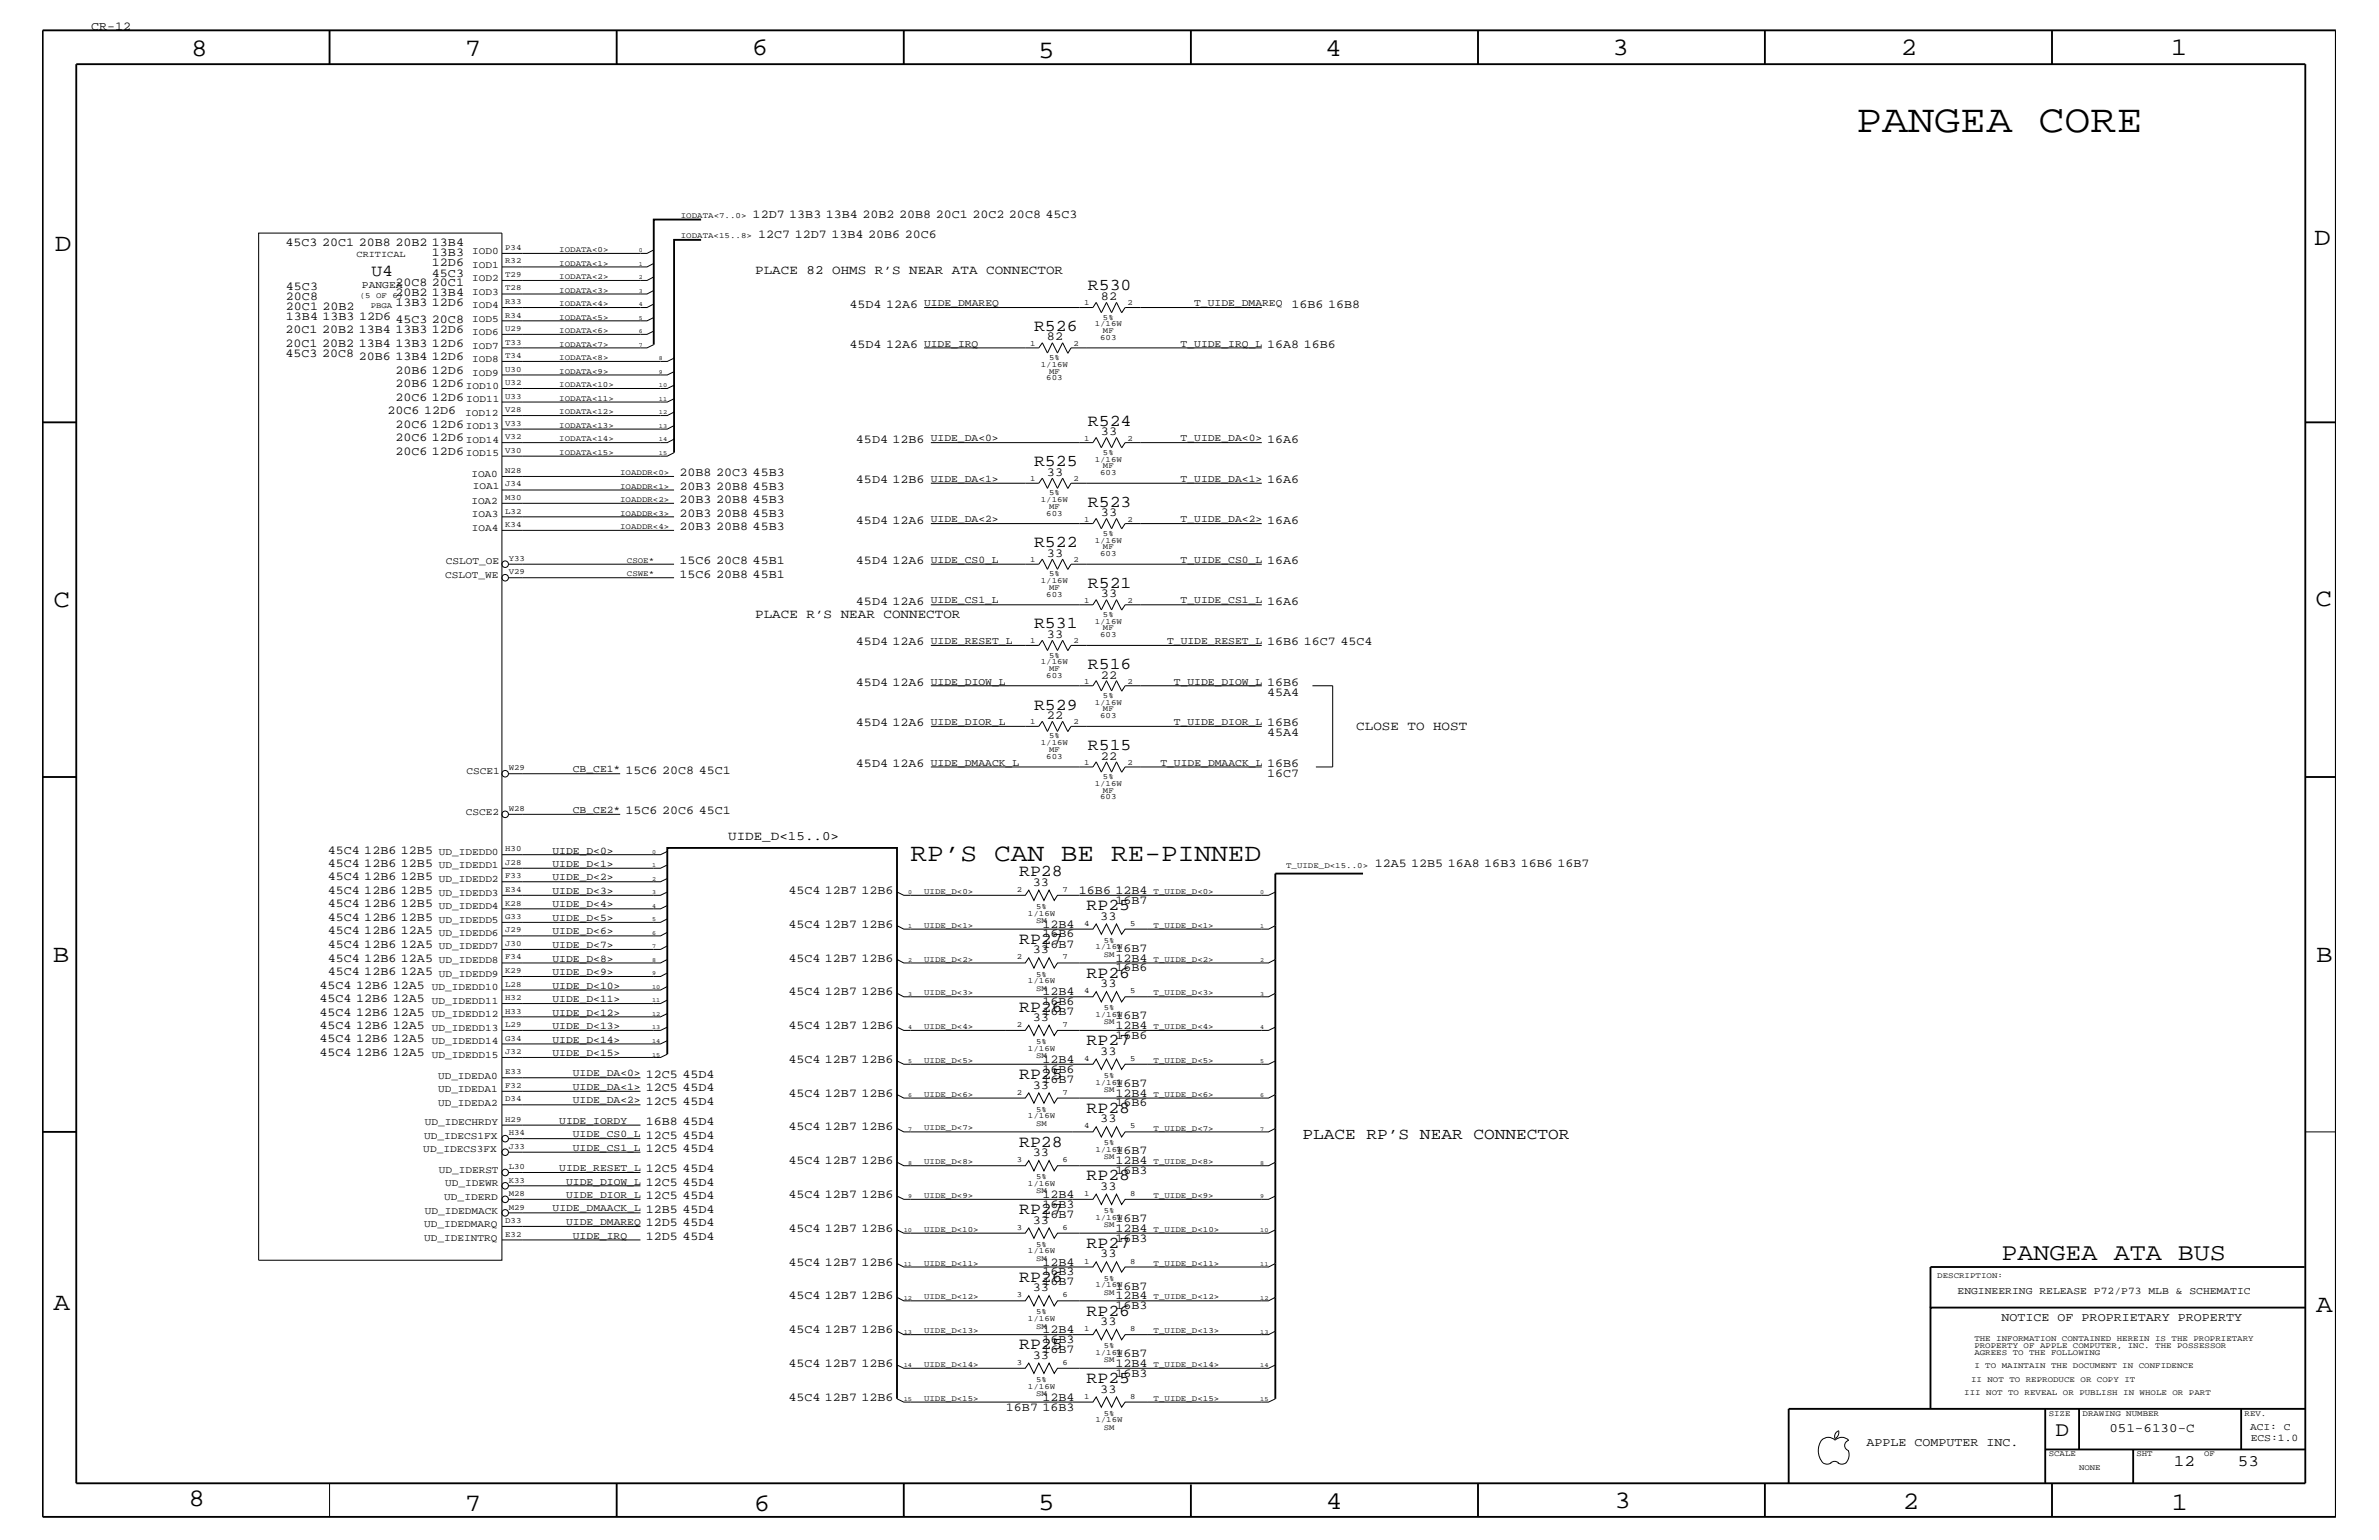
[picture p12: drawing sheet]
<svg xmlns="http://www.w3.org/2000/svg" width="432mm" height="279mm" viewBox="0 0 432 279" stroke-linecap="round" stroke-linejoin="round" font-family="sans-serif">
<defs><g id="words">
<text font-size="7.2" x="336.9" y="23.9">PANGEA CORE</text>
<g font-size="4.6">
<text x="34.7" y="10.2">8</text>
<text x="84.4" y="10.2">7</text>
<text x="136.4" y="10">6</text>
<text x="188.4" y="10.6">5</text>
<text x="240.5" y="10.2">4</text>
<text x="292.7" y="10">3</text>
<text x="345" y="9.9">2</text>
<text x="394" y="9.9">1</text>
<text x="9.9" y="45.6">D</text>
<text x="420" y="44.5">D</text>
<text x="9.7" y="110.2">C</text>
<text x="420.3" y="110">C</text>
<text x="165.3" y="156.3">RP’S CAN BE RE-PINNED</text>
<text x="9.6" y="174.6">B</text>
<text x="420.4" y="174.5">B</text>
<text x="9.7" y="237.7">A</text>
<text x="420.4" y="238.1">A</text>
<text x="34.2" y="273.3">8</text>
<text x="84.4" y="274.1">7</text>
<text x="136.8" y="274.1">6</text>
<text x="188.4" y="273.9">5</text>
<text x="240.7" y="273.8">4</text>
<text x="293" y="273.6">3</text>
<text x="345.4" y="273.8">2</text>
<text x="394.2" y="274">1</text>
</g>
<text font-size="4.4" x="363.3" y="228.6">PANGEA ATA BUS</text>
<text font-size="3.8" x="373.1" y="260.5">D</text>
<g font-size="3">
<text x="67.4" y="50">U4</text>
<text x="197.5" y="52.7">R530</text>
<text x="187.7" y="60.1">R526</text>
<text x="197.5" y="77.2">R524</text>
<text x="187.7" y="84.6">R525</text>
<text x="197.5" y="91.9">R523</text>
<text x="187.7" y="99.3">R522</text>
<text x="197.5" y="106.6">R521</text>
<text x="187.7" y="114">R531</text>
<text x="197.5" y="121.4">R516</text>
<text x="187.7" y="128.7">R529</text>
<text x="197.5" y="136.1">R515</text>
<text x="185" y="159">RP28</text>
<text x="197.2" y="165.1">RP25</text>
<text x="185" y="171.3">RP27</text>
<text x="197.2" y="177.4">RP26</text>
<text x="185" y="183.5">RP26</text>
<text x="197.2" y="189.7">RP27</text>
<text x="185" y="195.8">RP25</text>
<text x="197.2" y="201.9">RP28</text>
<text x="185" y="208">RP28</text>
<text x="197.2" y="214.2">RP28</text>
<text x="185" y="220.3">RP27</text>
<text x="197.2" y="226.4">RP27</text>
<text x="185" y="232.6">RP26</text>
<text x="197.2" y="238.7">RP26</text>
<text x="185" y="244.8">RP25</text>
<text x="197.2" y="251">RP25</text>
</g>
<g font-size="2.9">
<text x="236.4" y="206.6">PLACE RP’S NEAR CONNECTOR</text>
<text x="394.5" y="266">12</text>
<text x="406.2" y="266">53</text>
</g>
<g font-size="2.3">
<text x="137.1" y="49.7">PLACE 82 OHMS R’S NEAR ATA CONNECTOR</text>
<text x="137.1" y="112.2">PLACE R’S NEAR CONNECTOR</text>
<text x="246.2" y="132.4">CLOSE TO HOST</text>
<text x="132.2" y="152.4">UIDE_D&lt;15..0&gt;</text>
<text x="382.9" y="259.9">051-6130-C</text>
</g>
<g font-size="2.2">
<text x="16.6" y="5.5">CR-12</text>
<text x="136.6" y="39.6">12D7 13B3 13B4 20B2 20B8 20C1 20C2 20C8 45C3</text>
<text x="51.8" y="44.6">45C3 20C1 20B8 20B2 13B4</text>
<text x="78.4" y="46.4">13B3</text>
<text x="137.6" y="43.3">12C7 12D7 13B4 20B6 20C6</text>
<text x="51.9" y="52.6">45C3</text>
<text x="71.8" y="53.8">20B2 13B4</text>
<text x="71.8" y="51.9">20C8 20C1</text>
<text x="78.4" y="48.2">12D6</text>
<text x="78.4" y="50.2">45C3</text>
<text x="51.9" y="58">13B4 13B3 12D6</text>
<text x="51.9" y="56.2">20C1 20B2</text>
<text x="51.9" y="54.4">20C8</text>
<text x="71.8" y="55.5">13B3 12D6</text>
<text x="71.8" y="58.6">45C3 20C8</text>
<text x="154.2" y="55.8">45D4 12A6</text>
<text x="199.8" y="54.4">82</text>
<text x="234.4" y="55.8">16B6 16B8</text>
<text x="51.8" y="60.5">20C1 20B2 13B4 13B3 12D6</text>
<text x="51.8" y="62.9">20C1 20B2 13B4 13B3 12D6</text>
<text x="51.8" y="64.7">45C3 20C8</text>
<text x="65.1" y="65.3">20B6 13B4 12D6</text>
<text x="154.2" y="63.1">45D4 12A6</text>
<text x="190" y="61.8">82</text>
<text x="230" y="63.1">16A8 16B6</text>
<text x="71.8" y="67.8">20B6 12D6</text>
<text x="71.8" y="70.2">20B6 12D6</text>
<text x="70.3" y="75.1">20C6 12D6</text>
<text x="71.8" y="72.7">20C6 12D6</text>
<text x="71.8" y="77.6">20C6 12D6</text>
<text x="71.8" y="80.1">20C6 12D6</text>
<text x="71.8" y="82.5">20C6 12D6</text>
<text x="155.4" y="80.3">45D4 12B6</text>
<text x="199.8" y="79">33</text>
<text x="230" y="80.3">16A6</text>
<text x="123.3" y="86.4">20B8 20C3 45B3</text>
<text x="123.3" y="88.9">20B3 20B8 45B3</text>
<text x="155.4" y="87.7">45D4 12B6</text>
<text x="190" y="86.3">33</text>
<text x="230" y="87.7">16A6</text>
<text x="123.3" y="91.3">20B3 20B8 45B3</text>
<text x="123.3" y="93.8">20B3 20B8 45B3</text>
<text x="155.4" y="95">45D4 12A6</text>
<text x="199.8" y="93.6">33</text>
<text x="230" y="95">16A6</text>
<text x="123.3" y="96.2">20B3 20B8 45B3</text>
<text x="190" y="101">33</text>
<text x="123.3" y="102.4">15C6 20C8 45B1</text>
<text x="123.3" y="104.8">15C6 20B8 45B1</text>
<text x="155.4" y="102.4">45D4 12A6</text>
<text x="230" y="102.4">16A6</text>
<text x="155.4" y="109.7">45D4 12A6</text>
<text x="199.8" y="108.4">33</text>
<text x="230" y="109.7">16A6</text>
<text x="155.4" y="117.1">45D4 12A6</text>
<text x="190" y="115.7">33</text>
<text x="230" y="117.1">16B6 16C7 45C4</text>
<text x="155.4" y="124.4">45D4 12A6</text>
<text x="199.8" y="123.1">22</text>
<text x="230" y="124.4">16B6</text>
<text x="155.4" y="131.8">45D4 12A6</text>
<text x="190" y="130.4">22</text>
<text x="230" y="126.2">45A4</text>
<text x="230" y="131.8">16B6</text>
<text x="199.8" y="137.8">22</text>
<text x="230" y="133.6">45A4</text>
<text x="113.5" y="140.4">15C6 20C8 45C1</text>
<text x="155.4" y="139.1">45D4 12A6</text>
<text x="230" y="139.1">16B6</text>
<text x="230" y="140.9">16C7</text>
<text x="113.5" y="147.7">15C6 20C6 45C1</text>
<text x="59.5" y="154.9">45C4 12B6 12B5</text>
<text x="59.5" y="157.3">45C4 12B6 12B5</text>
<text x="59.5" y="159.7">45C4 12B6 12B5</text>
<text x="187.5" y="160.7">33</text>
<text x="249.5" y="157.4">12A5 12B5 16A8 16B3 16B6 16B7</text>
<text x="59.5" y="162.2">45C4 12B6 12B5</text>
<text x="59.5" y="164.6">45C4 12B6 12B5</text>
<text x="59.5" y="167.1">45C4 12B6 12B5</text>
<text x="143.1" y="162.2">45C4 12B7 12B6</text>
<text x="195.8" y="162.2">16B6 12B4</text>
<text x="199.7" y="166.8">33</text>
<text x="202.5" y="164">16B7</text>
<text x="59.5" y="169.5">45C4 12B6 12A5</text>
<text x="59.5" y="172">45C4 12B6 12A5</text>
<text x="143.1" y="168.3">45C4 12B7 12B6</text>
<text x="187.5" y="173">33</text>
<text x="189.2" y="168.3">12B4</text>
<text x="189.2" y="170.1">16B6</text>
<text x="189.2" y="171.9">16B7</text>
<text x="202.5" y="172.7">16B7</text>
<text x="58" y="179.4">45C4 12B6 12A5</text>
<text x="59.5" y="174.5">45C4 12B6 12A5</text>
<text x="59.5" y="176.9">45C4 12B6 12A5</text>
<text x="143.1" y="174.4">45C4 12B7 12B6</text>
<text x="199.7" y="179.1">33</text>
<text x="202.5" y="174.4">12B4</text>
<text x="202.5" y="176.2">16B6</text>
<text x="58" y="181.8">45C4 12B6 12A5</text>
<text x="58" y="184.3">45C4 12B6 12A5</text>
<text x="143.1" y="180.6">45C4 12B7 12B6</text>
<text x="187.5" y="185.3">33</text>
<text x="189.2" y="180.6">12B4</text>
<text x="189.2" y="182.4">16B6</text>
<text x="189.2" y="184.1">16B7</text>
<text x="202.5" y="184.9">16B7</text>
<text x="58" y="186.7">45C4 12B6 12A5</text>
<text x="58" y="189.1">45C4 12B6 12A5</text>
<text x="58" y="191.6">45C4 12B6 12A5</text>
<text x="143.1" y="186.7">45C4 12B7 12B6</text>
<text x="199.7" y="191.4">33</text>
<text x="202.5" y="186.7">12B4</text>
<text x="202.5" y="188.5">16B6</text>
<text x="117.2" y="195.5">12C5 45D4</text>
<text x="117.2" y="198">12C5 45D4</text>
<text x="143.1" y="192.8">45C4 12B7 12B6</text>
<text x="187.5" y="197.5">33</text>
<text x="189.2" y="192.8">12B4</text>
<text x="189.2" y="194.6">16B6</text>
<text x="189.2" y="196.4">16B7</text>
<text x="202.5" y="197.2">16B7</text>
<text x="117.2" y="200.4">12C5 45D4</text>
<text x="143.1" y="199">45C4 12B7 12B6</text>
<text x="199.7" y="203.6">33</text>
<text x="202.5" y="199">12B4</text>
<text x="202.5" y="200.7">16B6</text>
<text x="117.2" y="206.6">12C5 45D4</text>
<text x="117.2" y="209">12C5 45D4</text>
<text x="117.2" y="204.1">16B8 45D4</text>
<text x="143.1" y="205.1">45C4 12B7 12B6</text>
<text x="187.5" y="209.8">33</text>
<text x="202.5" y="209.4">16B7</text>
<text x="117.2" y="212.7">12C5 45D4</text>
<text x="117.2" y="215.1">12C5 45D4</text>
<text x="143.1" y="211.2">45C4 12B7 12B6</text>
<text x="199.7" y="215.9">33</text>
<text x="202.5" y="211.2">12B4</text>
<text x="202.5" y="213">16B3</text>
<text x="117.2" y="217.6">12C5 45D4</text>
<text x="117.2" y="220">12B5 45D4</text>
<text x="143.1" y="217.4">45C4 12B7 12B6</text>
<text x="189.2" y="217.4">12B4</text>
<text x="189.2" y="219.1">16B3</text>
<text x="189.2" y="220.9">16B7</text>
<text x="202.5" y="221.7">16B7</text>
<text x="117.2" y="222.5">12D5 45D4</text>
<text x="117.2" y="224.9">12D5 45D4</text>
<text x="143.1" y="223.5">45C4 12B7 12B6</text>
<text x="187.5" y="222">33</text>
<text x="202.5" y="223.5">12B4</text>
<text x="202.5" y="225.3">16B3</text>
<text x="143.1" y="229.6">45C4 12B7 12B6</text>
<text x="189.2" y="229.6">12B4</text>
<text x="189.2" y="231.4">16B3</text>
<text x="189.2" y="233.2">16B7</text>
<text x="199.7" y="228.1">33</text>
<text x="202.5" y="234">16B7</text>
<text x="143.1" y="235.7">45C4 12B7 12B6</text>
<text x="187.5" y="234.3">33</text>
<text x="202.5" y="235.7">12B4</text>
<text x="202.5" y="237.5">16B3</text>
<text x="363.3" y="239.7">NOTICE OF PROPRIETARY PROPERTY</text>
<text x="143.1" y="241.9">45C4 12B7 12B6</text>
<text x="189.2" y="241.9">12B4</text>
<text x="189.2" y="243.7">16B3</text>
<text x="189.2" y="245.4">16B7</text>
<text x="199.7" y="240.4">33</text>
<text x="143.1" y="248">45C4 12B7 12B6</text>
<text x="187.5" y="246.5">33</text>
<text x="202.5" y="248">12B4</text>
<text x="202.5" y="249.8">16B3</text>
<text x="202.5" y="246.2">16B7</text>
<text x="143.1" y="254.1">45C4 12B7 12B6</text>
<text x="182.6" y="255.9">16B7 16B3</text>
<text x="189.2" y="254.1">12B4</text>
<text x="199.7" y="252.7">33</text>
<text x="338.8" y="262.3">APPLE COMPUTER INC.</text>
</g>
<g font-size="1.9">
<text x="65.7" y="52.2">PANGEA</text>
<text x="167.7" y="55.5">UIDE_DMAREQ</text>
<text x="216.7" y="55.5">T_UIDE_DMAREQ</text>
<text x="167.7" y="62.9">UIDE_IRQ</text>
<text x="214.3" y="62.9">T_UIDE_IRQ_L</text>
<text x="169" y="80.1">UIDE_DA&lt;0&gt;</text>
<text x="214.3" y="80.1">T_UIDE_DA&lt;0&gt;</text>
<text x="169" y="87.4">UIDE_DA&lt;1&gt;</text>
<text x="214.3" y="87.4">T_UIDE_DA&lt;1&gt;</text>
<text x="169" y="94.8">UIDE_DA&lt;2&gt;</text>
<text x="214.3" y="94.8">T_UIDE_DA&lt;2&gt;</text>
<text x="169" y="102.1">UIDE_CS0_L</text>
<text x="214.3" y="102.1">T_UIDE_CS0_L</text>
<text x="169" y="109.5">UIDE_CS1_L</text>
<text x="214.3" y="109.5">T_UIDE_CS1_L</text>
<text x="169" y="116.8">UIDE_RESET_L</text>
<text x="211.8" y="116.8">T_UIDE_RESET_L</text>
<text x="169" y="124.2">UIDE_DIOW_L</text>
<text x="213.1" y="124.2">T_UIDE_DIOW_L</text>
<text x="169" y="131.5">UIDE_DIOR_L</text>
<text x="213.1" y="131.5">T_UIDE_DIOR_L</text>
<text x="104" y="140.1">CB_CE1*</text>
<text x="169" y="138.9">UIDE_DMAACK_L</text>
<text x="210.6" y="138.9">T_UIDE_DMAACK_L</text>
<text x="104" y="147.5">CB_CE2*</text>
<text x="100.3" y="154.9">UIDE_D&lt;0&gt;</text>
<text x="100.3" y="157.3">UIDE_D&lt;1&gt;</text>
<text x="100.3" y="159.7">UIDE_D&lt;2&gt;</text>
<text x="100.3" y="162.2">UIDE_D&lt;3&gt;</text>
<text x="100.3" y="164.6">UIDE_D&lt;4&gt;</text>
<text x="100.3" y="167.1">UIDE_D&lt;5&gt;</text>
<text x="100.3" y="169.5">UIDE_D&lt;6&gt;</text>
<text x="100.3" y="172">UIDE_D&lt;7&gt;</text>
<text x="100.3" y="174.5">UIDE_D&lt;8&gt;</text>
<text x="100.3" y="176.9">UIDE_D&lt;9&gt;</text>
<text x="100.3" y="179.4">UIDE_D&lt;10&gt;</text>
<text x="100.3" y="181.8">UIDE_D&lt;11&gt;</text>
<text x="100.3" y="184.3">UIDE_D&lt;12&gt;</text>
<text x="100.3" y="186.7">UIDE_D&lt;13&gt;</text>
<text x="100.3" y="189.1">UIDE_D&lt;14&gt;</text>
<text x="100.3" y="191.6">UIDE_D&lt;15&gt;</text>
<text x="104" y="195.3">UIDE_DA&lt;0&gt;</text>
<text x="104" y="197.7">UIDE_DA&lt;1&gt;</text>
<text x="101.5" y="203.9">UIDE_IORDY</text>
<text x="104" y="200.2">UIDE_DA&lt;2&gt;</text>
<text x="104" y="206.3">UIDE_CS0_L</text>
<text x="104" y="208.8">UIDE_CS1_L</text>
<text x="101.5" y="212.5">UIDE_RESET_L</text>
<text x="102.7" y="214.9">UIDE_DIOW_L</text>
<text x="100.3" y="219.8">UIDE_DMAACK_L</text>
<text x="102.7" y="217.4">UIDE_DIOR_L</text>
<text x="102.7" y="222.2">UIDE_DMAREQ</text>
<text x="104" y="224.7">UIDE_IRQ</text>
<text x="355.3" y="234.8">ENGINEERING RELEASE P72/P73 MLB &amp; SCHEMATIC</text>
<text x="408.4" y="259.5">ACI: C</text>
<text x="408.5" y="261.5">ECS:1.0</text>
</g>
<g font-size="1.8">
<text x="85.7" y="46.1">IOD0</text>
<text x="85.7" y="48.6">IOD1</text>
<text x="85.7" y="53.5">IOD3</text>
<text x="85.7" y="51">IOD2</text>
<text x="85.7" y="58.4">IOD5</text>
<text x="85.7" y="55.9">IOD4</text>
<text x="85.7" y="63.3">IOD7</text>
<text x="85.7" y="60.8">IOD6</text>
<text x="85.7" y="65.7">IOD8</text>
<text x="84.5" y="70.7">IOD10</text>
<text x="85.7" y="68.2">IOD9</text>
<text x="84.4" y="75.4">IOD12</text>
<text x="84.5" y="77.9">IOD13</text>
<text x="84.6" y="73">IOD11</text>
<text x="84.5" y="80.3">IOD14</text>
<text x="84.5" y="82.8">IOD15</text>
<text x="85.6" y="86.6">IOA0</text>
<text x="85.8" y="88.8">IOA1</text>
<text x="85.6" y="91.4">IOA2</text>
<text x="85.6" y="93.8">IOA3</text>
<text x="85.6" y="96.4">IOA4</text>
<text x="80.8" y="104.9">CSLOT_WE</text>
<text x="80.9" y="102.3">CSLOT_OE</text>
<text x="84.7" y="140.5">CSCE1</text>
<text x="84.5" y="147.9">CSCE2</text>
<text x="79.6" y="155.1">UD_IDEDD0</text>
<text x="79.6" y="160">UD_IDEDD2</text>
<text x="79.6" y="157.6">UD_IDEDD1</text>
<text x="79.6" y="162.5">UD_IDEDD3</text>
<text x="79.6" y="164.9">UD_IDEDD4</text>
<text x="79.6" y="167.4">UD_IDEDD5</text>
<text x="79.6" y="172.3">UD_IDEDD7</text>
<text x="79.6" y="169.8">UD_IDEDD6</text>
<text x="78.4" y="179.6">UD_IDEDD10</text>
<text x="79.6" y="177.2">UD_IDEDD9</text>
<text x="79.6" y="174.7">UD_IDEDD8</text>
<text x="78.4" y="184.5">UD_IDEDD12</text>
<text x="78.4" y="182.1">UD_IDEDD11</text>
<text x="78.4" y="187">UD_IDEDD13</text>
<text x="78.4" y="189.4">UD_IDEDD14</text>
<text x="78.4" y="191.9">UD_IDEDD15</text>
<text x="79.5" y="195.7">UD_IDEDA0</text>
<text x="79.5" y="200.6">UD_IDEDA2</text>
<text x="79.5" y="198.1">UD_IDEDA1</text>
<text x="76.8" y="209">UD_IDECS3FX</text>
<text x="77" y="206.6">UD_IDECS1FX</text>
<text x="77.1" y="204.1">UD_IDECHRDY</text>
<text x="79.6" y="212.7">UD_IDERST</text>
<text x="80.8" y="215.2">UD_IDEWR</text>
<text x="77.1" y="220.2">UD_IDEDMACK</text>
<text x="80.6" y="217.8">UD_IDERD</text>
<text x="77" y="222.5">UD_IDEDMARQ</text>
<text x="77" y="225.1">UD_IDEINTRQ</text>
</g>
<text font-size="1.7" x="64.7" y="46.6">CRITICAL</text>
<g font-size="1.5">
<text x="123.6" y="39.6">IODATA&lt;7..0&gt;</text>
<text x="91.7" y="47.8">R32</text>
<text x="91.7" y="45.3">P34</text>
<text x="101.5" y="45.7">IODATA&lt;0&gt;</text>
<text x="123.6" y="43.3">IODATA&lt;15..8&gt;</text>
<text x="91.7" y="52.7">T28</text>
<text x="91.7" y="50.2">T29</text>
<text x="101.5" y="48.2">IODATA&lt;1&gt;</text>
<text x="101.5" y="50.6">IODATA&lt;2&gt;</text>
<text x="101.5" y="53.1">IODATA&lt;3&gt;</text>
<text x="65.3" y="54.1">(5 OF 6)</text>
<text x="67.3" y="55.9">PBGA</text>
<text x="91.7" y="57.6">R34</text>
<text x="91.7" y="55.2">R33</text>
<text x="101.5" y="55.5">IODATA&lt;4&gt;</text>
<text x="101.5" y="58">IODATA&lt;5&gt;</text>
<text x="196.8" y="55.4">1</text>
<text x="198.7" y="59.2">1/16W</text>
<text x="200.2" y="58">5%</text>
<text x="204.6" y="55.4">2</text>
<text x="91.7" y="65">T34</text>
<text x="91.7" y="62.5">T33</text>
<text x="91.7" y="60.1">U29</text>
<text x="101.5" y="60.5">IODATA&lt;6&gt;</text>
<text x="101.5" y="62.9">IODATA&lt;7&gt;</text>
<text x="101.5" y="65.3">IODATA&lt;8&gt;</text>
<text x="187" y="62.8">1</text>
<text x="190.4" y="65.3">5%</text>
<text x="194.8" y="62.8">2</text>
<text x="199.7" y="61.7">603</text>
<text x="200.2" y="60.5">MF</text>
<text x="91.7" y="67.4">U30</text>
<text x="91.7" y="69.9">U32</text>
<text x="101.5" y="67.8">IODATA&lt;9&gt;</text>
<text x="101.5" y="70.2">IODATA&lt;10&gt;</text>
<text x="188.9" y="66.5">1/16W</text>
<text x="189.9" y="69">603</text>
<text x="190.4" y="67.8">MF</text>
<text x="91.7" y="77.2">V33</text>
<text x="91.7" y="74.8">V28</text>
<text x="91.7" y="72.3">U33</text>
<text x="101.5" y="72.7">IODATA&lt;11&gt;</text>
<text x="101.5" y="75.1">IODATA&lt;12&gt;</text>
<text x="101.5" y="77.6">IODATA&lt;13&gt;</text>
<text x="91.7" y="82.1">V30</text>
<text x="91.7" y="79.7">V32</text>
<text x="101.5" y="80.1">IODATA&lt;14&gt;</text>
<text x="101.5" y="82.5">IODATA&lt;15&gt;</text>
<text x="196.8" y="79.9">1</text>
<text x="198.7" y="83.7">1/16W</text>
<text x="200.2" y="82.5">5%</text>
<text x="204.6" y="79.9">2</text>
<text x="91.7" y="88.3">J34</text>
<text x="91.7" y="85.8">N28</text>
<text x="112.6" y="86.2">IOADDR&lt;0&gt;</text>
<text x="112.6" y="88.6">IOADDR&lt;1&gt;</text>
<text x="187" y="87.3">1</text>
<text x="190.4" y="89.9">5%</text>
<text x="194.8" y="87.3">2</text>
<text x="199.7" y="86.2">603</text>
<text x="200.2" y="85">MF</text>
<text x="91.7" y="95.6">K34</text>
<text x="91.7" y="93.2">L32</text>
<text x="91.7" y="90.7">M30</text>
<text x="112.6" y="91.1">IOADDR&lt;2&gt;</text>
<text x="112.6" y="93.6">IOADDR&lt;3&gt;</text>
<text x="112.6" y="96">IOADDR&lt;4&gt;</text>
<text x="188.9" y="91.1">1/16W</text>
<text x="189.9" y="93.6">603</text>
<text x="190.4" y="92.3">MF</text>
<text x="196.8" y="94.7">1</text>
<text x="204.6" y="94.7">2</text>
<text x="92.3" y="101.8">Y33</text>
<text x="187" y="102">1</text>
<text x="194.8" y="102">2</text>
<text x="198.7" y="98.4">1/16W</text>
<text x="199.7" y="100.9">603</text>
<text x="200.2" y="99.7">MF</text>
<text x="200.2" y="97.2">5%</text>
<text x="92.3" y="104.2">V29</text>
<text x="113.8" y="102.1">CSOE*</text>
<text x="113.8" y="104.6">CSWE*</text>
<text x="188.9" y="105.8">1/16W</text>
<text x="190.4" y="107">MF</text>
<text x="190.4" y="104.6">5%</text>
<text x="189.9" y="108.2">603</text>
<text x="196.8" y="109.3">1</text>
<text x="198.7" y="113.2">1/16W</text>
<text x="200.2" y="111.9">5%</text>
<text x="204.6" y="109.3">2</text>
<text x="187" y="116.7">1</text>
<text x="190.4" y="119.3">5%</text>
<text x="194.8" y="116.7">2</text>
<text x="199.7" y="115.6">603</text>
<text x="200.2" y="114.4">MF</text>
<text x="188.9" y="120.5">1/16W</text>
<text x="189.9" y="123">603</text>
<text x="190.4" y="121.8">MF</text>
<text x="196.8" y="124.1">1</text>
<text x="204.6" y="124.1">2</text>
<text x="187" y="131.4">1</text>
<text x="194.8" y="131.4">2</text>
<text x="198.7" y="127.8">1/16W</text>
<text x="199.7" y="130.3">603</text>
<text x="200.2" y="129.1">MF</text>
<text x="200.2" y="126.6">5%</text>
<text x="188.9" y="135.2">1/16W</text>
<text x="189.9" y="137.7">603</text>
<text x="190.4" y="136.4">MF</text>
<text x="190.4" y="134">5%</text>
<text x="92.3" y="139.7">W29</text>
<text x="196.8" y="138.8">1</text>
<text x="198.7" y="142.6">1/16W</text>
<text x="200.2" y="143.8">MF</text>
<text x="200.2" y="141.4">5%</text>
<text x="204.6" y="138.8">2</text>
<text x="92.3" y="147.1">W28</text>
<text x="199.7" y="145">603</text>
<text x="91.7" y="154.5">H30</text>
<text x="91.7" y="161.8">E34</text>
<text x="91.7" y="159.4">F33</text>
<text x="91.7" y="156.9">J28</text>
<text x="184.5" y="161.8">2</text>
<text x="192.9" y="161.8">7</text>
<text x="233.4" y="157.4">T_UIDE_D&lt;15..0&gt;</text>
<text x="91.7" y="166.7">G33</text>
<text x="91.7" y="164.3">K28</text>
<text x="167.7" y="162.2">UIDE_D&lt;0&gt;</text>
<text x="186.6" y="166.1">1/16W</text>
<text x="188.1" y="164.9">5%</text>
<text x="188.1" y="167.5">SM</text>
<text x="196.8" y="167.9">4</text>
<text x="205.1" y="167.9">5</text>
<text x="209.4" y="162.2">T_UIDE_D&lt;0&gt;</text>
<text x="91.7" y="171.6">J30</text>
<text x="91.7" y="169.2">J29</text>
<text x="167.7" y="168.3">UIDE_D&lt;1&gt;</text>
<text x="198.8" y="172.3">1/16W</text>
<text x="200.3" y="171">5%</text>
<text x="200.3" y="173.6">SM</text>
<text x="209.4" y="168.3">T_UIDE_D&lt;1&gt;</text>
<text x="91.7" y="176.5">K29</text>
<text x="91.7" y="174.1">F34</text>
<text x="91.7" y="179">L28</text>
<text x="167.7" y="174.5">UIDE_D&lt;2&gt;</text>
<text x="184.5" y="174.1">2</text>
<text x="186.6" y="178.4">1/16W</text>
<text x="188.1" y="177.2">5%</text>
<text x="188.1" y="179.7">SM</text>
<text x="192.9" y="174.1">7</text>
<text x="209.4" y="174.5">T_UIDE_D&lt;2&gt;</text>
<text x="91.7" y="183.9">H33</text>
<text x="91.7" y="181.4">H32</text>
<text x="167.7" y="180.6">UIDE_D&lt;3&gt;</text>
<text x="196.8" y="180.2">4</text>
<text x="198.8" y="184.5">1/16W</text>
<text x="200.3" y="183.3">5%</text>
<text x="200.3" y="185.8">SM</text>
<text x="205.1" y="180.2">5</text>
<text x="209.4" y="180.6">T_UIDE_D&lt;3&gt;</text>
<text x="91.7" y="191.3">J32</text>
<text x="91.7" y="188.8">G34</text>
<text x="91.7" y="186.3">L29</text>
<text x="167.7" y="186.7">UIDE_D&lt;4&gt;</text>
<text x="184.5" y="186.4">2</text>
<text x="186.6" y="190.6">1/16W</text>
<text x="188.1" y="189.4">5%</text>
<text x="188.1" y="192">SM</text>
<text x="192.9" y="186.4">7</text>
<text x="209.4" y="186.7">T_UIDE_D&lt;4&gt;</text>
<text x="91.7" y="197.4">F32</text>
<text x="91.7" y="194.9">E33</text>
<text x="167.7" y="192.8">UIDE_D&lt;5&gt;</text>
<text x="196.8" y="192.5">4</text>
<text x="198.8" y="196.8">1/16W</text>
<text x="200.3" y="195.5">5%</text>
<text x="205.1" y="192.5">5</text>
<text x="209.4" y="192.8">T_UIDE_D&lt;5&gt;</text>
<text x="91.7" y="199.8">D34</text>
<text x="91.7" y="203.5">H29</text>
<text x="167.7" y="199">UIDE_D&lt;6&gt;</text>
<text x="184.5" y="198.6">2</text>
<text x="186.6" y="202.9">1/16W</text>
<text x="188.1" y="201.7">5%</text>
<text x="192.9" y="198.6">7</text>
<text x="200.3" y="198.1">SM</text>
<text x="209.4" y="199">T_UIDE_D&lt;6&gt;</text>
<text x="92.3" y="208.4">J33</text>
<text x="92.3" y="205.9">H34</text>
<text x="167.7" y="205.1">UIDE_D&lt;7&gt;</text>
<text x="188.1" y="204.3">SM</text>
<text x="196.8" y="204.7">4</text>
<text x="198.8" y="209">1/16W</text>
<text x="200.3" y="207.8">5%</text>
<text x="205.1" y="204.7">5</text>
<text x="209.4" y="205.1">T_UIDE_D&lt;7&gt;</text>
<text x="92.3" y="214.5">K33</text>
<text x="92.3" y="212.1">L30</text>
<text x="167.7" y="211.2">UIDE_D&lt;8&gt;</text>
<text x="184.5" y="210.9">3</text>
<text x="186.6" y="215.1">1/16W</text>
<text x="188.1" y="213.9">5%</text>
<text x="192.9" y="210.9">6</text>
<text x="200.3" y="210.4">SM</text>
<text x="209.4" y="211.2">T_UIDE_D&lt;8&gt;</text>
<text x="91.7" y="221.9">D33</text>
<text x="92.3" y="217">M28</text>
<text x="92.3" y="219.5">M29</text>
<text x="167.7" y="217.4">UIDE_D&lt;9&gt;</text>
<text x="188.1" y="216.5">SM</text>
<text x="196.8" y="217">1</text>
<text x="198.8" y="221.3">1/16W</text>
<text x="200.3" y="220">5%</text>
<text x="205.1" y="217">8</text>
<text x="209.4" y="217.4">T_UIDE_D&lt;9&gt;</text>
<text x="91.7" y="224.4">E32</text>
<text x="167.7" y="223.5">UIDE_D&lt;10&gt;</text>
<text x="184.5" y="223.1">3</text>
<text x="186.6" y="227.4">1/16W</text>
<text x="188.1" y="226.2">5%</text>
<text x="192.9" y="223.1">6</text>
<text x="200.3" y="222.6">SM</text>
<text x="209.4" y="223.5">T_UIDE_D&lt;10&gt;</text>
<text x="167.7" y="229.6">UIDE_D&lt;11&gt;</text>
<text x="188.1" y="228.8">SM</text>
<text x="196.8" y="229.2">1</text>
<text x="198.8" y="233.6">1/16W</text>
<text x="200.3" y="232.3">5%</text>
<text x="205.1" y="229.2">8</text>
<text x="209.4" y="229.6">T_UIDE_D&lt;11&gt;</text>
<text x="351.6" y="231.8">DESCRIPTION:</text>
<text x="167.7" y="235.8">UIDE_D&lt;12&gt;</text>
<text x="184.5" y="235.4">3</text>
<text x="186.6" y="239.7">1/16W</text>
<text x="188.1" y="238.5">5%</text>
<text x="192.9" y="235.4">6</text>
<text x="200.3" y="234.9">SM</text>
<text x="209.4" y="235.8">T_UIDE_D&lt;12&gt;</text>
<text x="167.7" y="241.9">UIDE_D&lt;13&gt;</text>
<text x="188.1" y="241">SM</text>
<text x="196.8" y="241.5">1</text>
<text x="198.8" y="245.8">1/16W</text>
<text x="200.3" y="244.6">5%</text>
<text x="205.1" y="241.5">8</text>
<text x="209.4" y="241.9">T_UIDE_D&lt;13&gt;</text>
<text x="358.4" y="245.8">AGREES TO THE FOLLOWING</text>
<text x="358.4" y="244.6">PROPERTY OF APPLE COMPUTER, INC. THE POSSESSOR</text>
<text x="358.4" y="243.4">THE INFORMATION CONTAINED HEREIN IS THE PROPRIETARY</text>
<text x="167.7" y="248">UIDE_D&lt;14&gt;</text>
<text x="184.5" y="247.6">3</text>
<text x="186.6" y="251.9">1/16W</text>
<text x="188.1" y="250.7">5%</text>
<text x="192.9" y="247.6">6</text>
<text x="200.3" y="247.1">SM</text>
<text x="209.4" y="248">T_UIDE_D&lt;14&gt;</text>
<text x="357.8" y="250.7">II NOT TO REPRODUCE OR COPY IT</text>
<text x="358.4" y="248.2">I TO MAINTAIN THE DOCUMENT IN CONFIDENCE</text>
<text x="167.7" y="254.1">UIDE_D&lt;15&gt;</text>
<text x="188.1" y="253.3">SM</text>
<text x="196.8" y="253.8">1</text>
<text x="200.3" y="256.8">5%</text>
<text x="205.1" y="253.8">8</text>
<text x="209.4" y="254.1">T_UIDE_D&lt;15&gt;</text>
<text x="356.5" y="253.2">III NOT TO REVEAL OR PUBLISH IN WHOLE OR PART</text>
<text x="371.9" y="256.8">SIZE</text>
<text x="378" y="256.8">DRAWING NUMBER</text>
<text x="407.4" y="256.8">REV.</text>
<text x="198.8" y="258.1">1/16W</text>
<text x="200.3" y="259.4">SM</text>
<text x="371.9" y="264.2">SCALE</text>
<text x="377.4" y="266.7">NONE</text>
<text x="387.8" y="264.2">SHT</text>
<text x="400" y="264.2">OF</text>
</g>
<g font-size="1.1">
<text x="116" y="45.8">0</text>
<text x="116" y="48.2">1</text>
<text x="116" y="53.1">3</text>
<text x="116" y="50.7">2</text>
<text x="116" y="55.6">4</text>
<text x="116" y="58">5</text>
<text x="116" y="60.5">6</text>
<text x="116" y="62.9">7</text>
<text x="119.6" y="65.4">8</text>
<text x="119.6" y="67.9">9</text>
<text x="119.6" y="70.3">10</text>
<text x="119.6" y="72.7">11</text>
<text x="119.6" y="75.2">12</text>
<text x="119.6" y="77.6">13</text>
<text x="119.6" y="82.5">15</text>
<text x="119.6" y="80.1">14</text>
<text x="118.4" y="154.9">0</text>
<text x="118.4" y="157.4">1</text>
<text x="118.4" y="159.8">2</text>
<text x="118.4" y="162.3">3</text>
<text x="118.4" y="164.7">4</text>
<text x="118.4" y="167.1">5</text>
<text x="164.8" y="162.3">0</text>
<text x="228.7" y="162.3">0</text>
<text x="118.4" y="169.6">6</text>
<text x="118.4" y="172">7</text>
<text x="164.8" y="168.4">1</text>
<text x="228.7" y="168.4">1</text>
<text x="118.4" y="174.5">8</text>
<text x="118.4" y="177">9</text>
<text x="118.4" y="179.4">10</text>
<text x="164.8" y="174.5">2</text>
<text x="228.7" y="174.5">2</text>
<text x="118.4" y="181.9">11</text>
<text x="118.4" y="184.3">12</text>
<text x="164.8" y="180.6">3</text>
<text x="228.7" y="180.6">3</text>
<text x="118.4" y="186.8">13</text>
<text x="118.4" y="189.2">14</text>
<text x="118.4" y="191.7">15</text>
<text x="164.8" y="186.8">4</text>
<text x="228.7" y="186.8">4</text>
<text x="164.8" y="192.9">5</text>
<text x="228.7" y="192.9">5</text>
<text x="164.8" y="199">6</text>
<text x="228.7" y="199">6</text>
<text x="164.8" y="205.1">7</text>
<text x="228.7" y="205.1">7</text>
<text x="164.8" y="211.3">8</text>
<text x="228.7" y="211.3">8</text>
<text x="164.8" y="217.4">9</text>
<text x="228.7" y="217.4">9</text>
<text x="164" y="223.6">10</text>
<text x="228.7" y="223.6">10</text>
<text x="164" y="229.7">11</text>
<text x="228.7" y="229.7">11</text>
<text x="164" y="235.8">12</text>
<text x="228.7" y="235.8">12</text>
<text x="164" y="241.9">13</text>
<text x="228.7" y="241.9">13</text>
<text x="164" y="248.1">14</text>
<text x="228.7" y="248.1">14</text>
<text x="164" y="254.2">15</text>
<text x="228.7" y="254.2">15</text>
</g>
</g></defs>
<g fill="none" stroke="#000" stroke-width=".18">
<path d="M46.9 42.3h44.2v186.3h-44.2zM118.7 45.3l-1.3 .7h-26.3M118.7 47.8l-1.3 .6h-26.3M118.7 55.2l-1.3 .6h-26.3M118.7 52.7l-1.3 .6h-26.3M118.7 50.2l-1.3 .7h-26.3M118.7 57.6l-1.3 .6h-26.3M167.7 55.8h30.7l.6-.9 .9 1.8 .9-1.8 1 1.8 .8-1.8 1 1.8M229 55.8h-24.8l-.6 1M118.7 60.1l-1.3 .6h-26.3M118.7 62.5l-1.3 .6h-26.3M122.3 67.4l-1.2 .6h-30"/>
<path d="M122.3 72.3l-1.2 .6h-30M122.3 69.9l-1.2 .6h-30M122.3 74.8l-1.2 .6h-30M122.3 77.2l-1.2 .7h-30M122.3 79.7l-1.2 .6h-30M122.3 65l-1.2 .6h-30M167.7 63.1h20.9l.6-.9 .9 1.9 .9-1.9 .9 1.9 1-1.9 .9 1.9M229 63.1h-34.6l-.6 1M91.1 86.4h31.2M91.1 88.9h31.2M91.1 93.8h31.2M91.1 91.3h31.2"/>
<path d="M91.1 96.2h31.2M122.3 82.1l-1.2 .7h-30M169 87.7h19.6l.6-1 .9 1.9 .9-1.9 .9 1.9 1-1.9 .9 1.9M169 95h29.4l.6-.9 .9 1.8 .9-1.8 1 1.8 .8-1.8 1 1.8M169 80.3h29.4l.6-.9 .9 1.8 .9-1.8 1 1.8 .8-1.8 1 1.8M229 95h-24.8l-.6 1M229 87.7h-34.6l-.6 .9M229 80.3h-24.8l-.6 1M92.3 102.4h30M92.3 104.8h30M169 109.7h29.4l.6-.9 .9 1.9 .9-1.9 1 1.9 .8-1.9 1 1.9M169 117.1h19.6l.6-.9 .9 1.8 .9-1.8 .9 1.8 1-1.8 .9 1.8"/>
<path d="M169 102.4h19.6l.6-1 .9 1.9 .9-1.9 .9 1.9 1-1.9 .9 1.9M229 117.1h-34.6l-.6 1M229 109.7h-24.8l-.6 1M229 102.4h-34.6l-.6 .9M169 131.8h19.6l.6-.9 .9 1.8 .9-1.8 .9 1.8 1-1.8 .9 1.8M169 124.4h29.4l.6-.9 .9 1.8 .9-1.8 1 1.8 .8-1.8 1 1.8M169 139.1h29.4l.6-.9 .9 1.9 .9-1.9 1 1.9 .8-1.9 1 1.9M229 139.1h-24.8l-.6 1M229 124.4h-24.8l-.6 1M229 131.8h-34.6l-.6 1M238.2 124.4h3.7v14.7h-3.1M92.3 140.4h20.3"/>
<path d="M92.3 147.7h20.3M121.1 154.5l-1.2 .6h-28.8M121.1 156.9l-1.2 .6h-28.8M121.1 159.4l-1.2 .6h-28.8M121.1 161.8l-1.2 .6h-28.8M121.1 164.3l-1.2 .6h-28.8M121.1 166.7l-1.2 .6h-28.8M121.1 169.2l-1.2 .6h-28.8M121.1 171.6l-1.2 .7h-28.8M121.1 174.1l-1.2 .6h-28.8M121.1 176.5l-1.2 .7h-28.8M121.1 179l-1.2 .6h-28.8"/>
<path d="M162.8 167.9l1.2 .7h34.4l.6-1 .9 1.9 .9-1.9 1 1.9 .8-1.9 1 1.9 .6-.9h26.1l1.2-.7M162.8 161.8l1.2 .6h22.1l.6-.9 1 1.9 .9-1.9 .9 1.9 .9-1.9 .9 1.9 .6-1h38.4l1.2-.6M162.8 174.1l1.2 .6h22.1l.6-.9 1 1.8 .9-1.8 .9 1.8 .9-1.8 .9 1.8 .6-.9h38.4l1.2-.6M91.1 195.5h25.1M91.1 198h25.1M121.1 181.4l-1.2 .7h-28.8M121.1 183.9l-1.2 .6h-28.8M121.1 186.4l-1.2 .5h-28.8M121.1 188.8l-1.2 .6h-28.8M121.1 191.3l-1.2 .6h-28.8M162.8 180.2l1.2 .6h34.4l.6-.9 .9 1.9 .9-1.9 1 1.9 .8-1.9 1 1.9 .6-1h26.1l1.2-.6M162.8 186.4l1.2 .5h22.1l.6-.9 1 1.9 .9-1.9 .9 1.9 .9-1.9 .9 1.9 .6-1h38.4l1.2-.5"/>
<path d="M162.8 192.5l1.2 .6h34.4l.6-.9 .9 1.8 .9-1.8 1 1.8 .8-1.8 1 1.8 .6-.9h26.1l1.2-.6M162.8 198.6l1.2 .6h22.1l.6-.9 1 1.9 .9-1.9 .9 1.9 .9-1.9 .9 1.9 .6-1h38.4l1.2-.6M91.1 200.4h25.1M91.1 204.1h25.1M92.3 206.6h23.9M92.3 209h23.9M92.3 217.6h23.9M92.3 215.1h23.9M92.3 212.7h23.9M162.8 204.7l1.2 .7h34.4l.6-1 .9 1.9 .9-1.9 1 1.9 .8-1.9 1 1.9 .6-.9h26.1l1.2-.7M162.8 210.9l1.2 .6h22.1l.6-.9 1 1.8 .9-1.8 .9 1.8 .9-1.8 .9 1.8 .6-.9h38.4l1.2-.6M162.8 217l1.2 .6h34.4l.6-.9 .9 1.8 .9-1.8 1 1.8 .8-1.8 1 1.8 .6-.9h26.1l1.2-.6"/>
<path d="M418.4 205.4h5.6M91.1 222.5h25.1M91.1 225h25.1M92.3 220h23.9M162.8 223.1l1.2 .6h22.1l.6-.9 1 1.9 .9-1.9 .9 1.9 .9-1.9 .9 1.9 .6-1h38.4l1.2-.6M162.8 229.2l1.2 .7h34.4l.6-1 .9 1.9 .9-1.9 1 1.9 .8-1.9 1 1.9 .6-.9h26.1l1.2-.7M162.8 235.4l1.2 .6h22.1l.6-.9 1 1.8 .9-1.8 .9 1.8 .9-1.8 .9 1.8 .6-.9h38.4l1.2-.6M162.8 241.5l1.2 .6h34.4l.6-.9 .9 1.9 .9-1.9 1 1.9 .8-1.9 1 1.9 .6-1h26.1l1.2-.6M162.8 247.6l1.2 .6h22.1l.6-.9 1 1.9 .9-1.9 .9 1.9 .9-1.9 .9 1.9 .6-1h38.4l1.2-.6M162.8 253.8l1.2 .6h34.4l.6-1 .9 1.9 .9-1.9 1 1.9 .8-1.9 1 1.9 .6-.9h26.1l1.2-.6M333.7 259.6a1.06 1.06 0 0 0-.6 1.4M333.7 259.5v.2a1.27 1.27 0 0 1-.6 1.3"/>
<path d="M59.8 269.1v6.1M330.6 261.3a1.69 1.69 0 0 1 2.5 0M330.6 261.3a3.2 3.2 0 0 0 .5 4.2l.5 .1 .8-.2M332.3 265.4l.7-.3 .7 .3M333.1 261.3a1.69 1.69 0 0 1 2.4 0M333.6 265.4l.7 .2 .7-.2M335.5 263.2l.1 .7a2.14 2.14 0 0 1-.6 1.5M335.6 261.3a.96 .96 0 0 0-.8 1 .96 .96 0 0 0 .8 .9"/>
<circle cx="91.7" cy="104.8" r=".59"/>
<circle cx="91.7" cy="102.4" r=".59"/>
<circle cx="91.7" cy="140.4" r=".59"/>
<circle cx="91.7" cy="147.7" r=".59"/>
<circle cx="91.7" cy="217.6" r=".59"/>
<circle cx="91.7" cy="212.7" r=".59"/>
<circle cx="91.7" cy="206.6" r=".59"/>
<circle cx="91.7" cy="215.1" r=".59"/>
<circle cx="91.7" cy="209" r=".59"/>
<circle cx="91.7" cy="220" r=".59"/>
</g>
<g fill="none" stroke="#000" stroke-width=".34">
<path d="M7.7 5.5h416.3v269.7h-416.3zM13.8 11.6h404.6v257.5h-404.6zM59.8 5.5v6.1M111.9 5.5v6.1M164 5.5v6.1M216.2 5.5v6.1M268.3 5.5v6.1M320.3 5.5v6.1M372.4 5.5v6.1M127.3 39.8h-8.6v22.7M127.3 43.5h-5v38.6M7.7 76.6h6.1"/>
<path d="M418.4 76.6h5.6M7.7 141h6.1M247.4 158.5h-15.9v95.3M418.4 141h5.6M121.1 191.3v-37.5h41.7v100M7.7 205.4h6.1M418.3 229.9h-67.9v7.3M418.4 237.2h-68v18.4M371.2 255.6v13.5M377.4 255.6v7.4M406.8 255.6v7.4M418.4 255.6h-93.7v13.5"/>
<path d="M111.9 269.1v6.1M164 269.1v6.1M216.2 269.3v5.9M268.3 269.1v6.1M320.3 269.1v6.1M371.2 263h47.2M372.4 269.1v6.1M387.2 263v6.1"/>
</g>
<use href="#words"/>
</svg>
